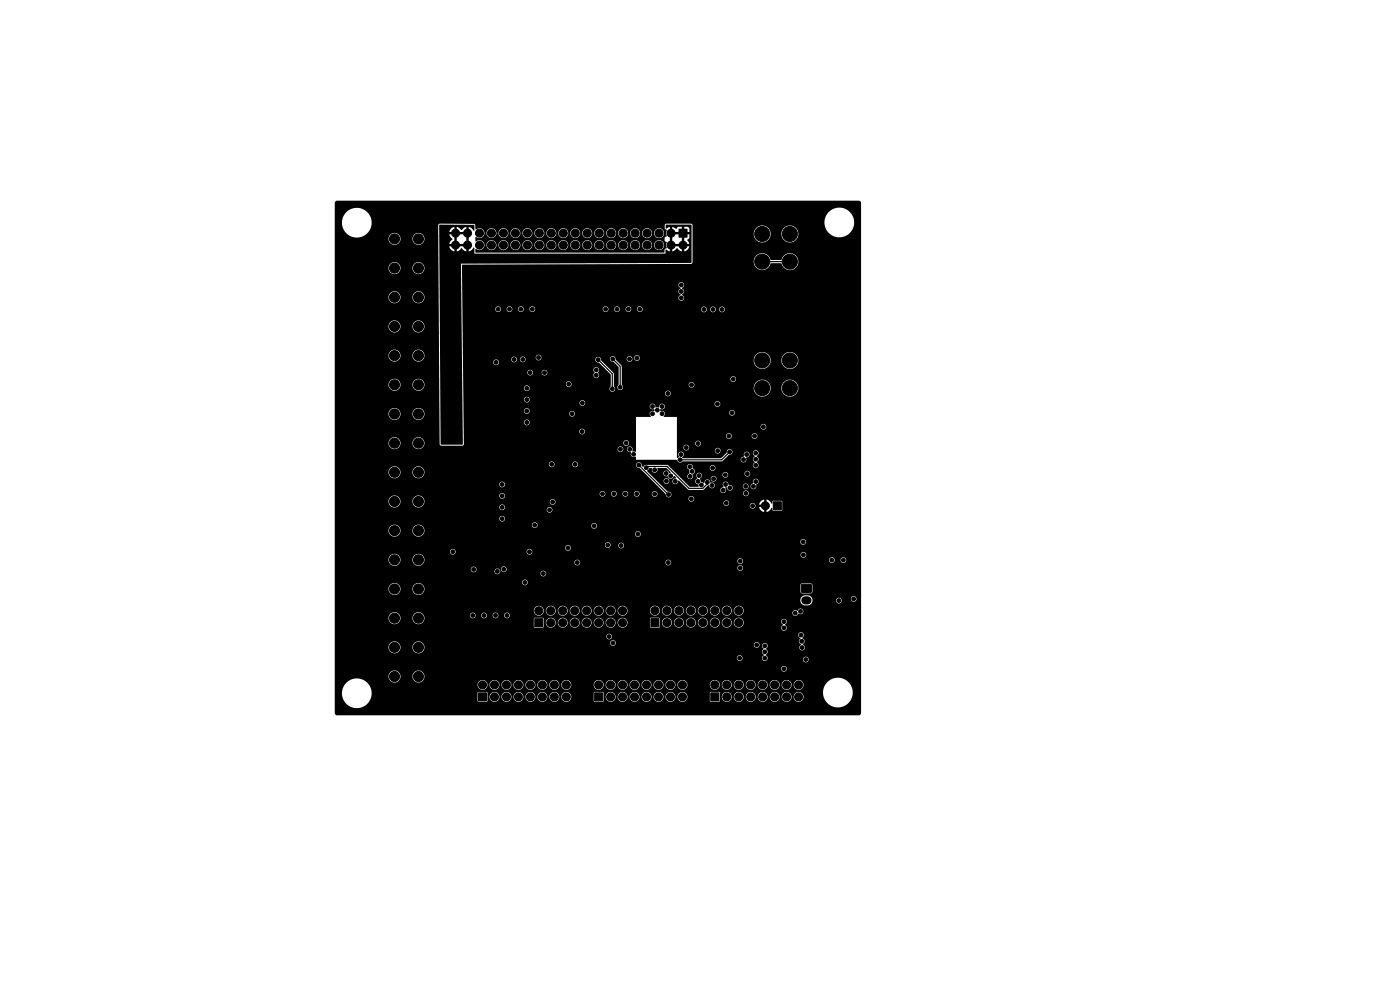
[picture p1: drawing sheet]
<svg xmlns="http://www.w3.org/2000/svg" width="297mm" height="210mm" viewBox="0 0 297 210" stroke-linecap="round" stroke-linejoin="round" font-family="sans-serif">
<g fill="#000" stroke="#000" stroke-width=".21">
<path d="M144.1 48.6h1.7v1.7h-1.7zM164.1 106.4h1.7v1.7h-1.7zM113.5 131.2h1.6v1.7h-1.6zM138.1 131.2h1.7v1.7h-1.7zM170.1 124h2v1.6h-2zM101.5 147h1.7v1.7h-1.7zM126.2 147h1.6v1.7h-1.6zM150.8 147h1.7v1.7h-1.7z"/>
<circle cx="83.7" cy="50.7" r="1.07"/>
<circle cx="83.7" cy="56.9" r="1.07"/>
<circle cx="88.8" cy="50.7" r="1.07"/>
<circle cx="88.8" cy="56.9" r="1.07"/>
<circle cx="94.7" cy="58.5" r=".4"/>
<circle cx="96.6" cy="49.5" r=".85"/>
<circle cx="96.6" cy="52" r=".85"/>
<circle cx="99.2" cy="52" r=".85"/>
<circle cx="99.2" cy="49.5" r=".85"/>
<circle cx="101.3" cy="54.7" r=".4"/>
<circle cx="101.7" cy="49.5" r=".85"/>
<circle cx="101.7" cy="52" r=".85"/>
<circle cx="104.3" cy="52" r=".85"/>
<circle cx="104.3" cy="49.5" r=".85"/>
<circle cx="105.9" cy="54.7" r=".4"/>
<circle cx="106.8" cy="49.5" r=".85"/>
<circle cx="106.8" cy="52" r=".85"/>
<circle cx="109.3" cy="52" r=".85"/>
<circle cx="109.3" cy="49.5" r=".85"/>
<circle cx="110.3" cy="54.7" r=".4"/>
<circle cx="111.9" cy="49.5" r=".85"/>
<circle cx="111.9" cy="52" r=".85"/>
<circle cx="114.4" cy="52" r=".85"/>
<circle cx="114.4" cy="49.5" r=".85"/>
<circle cx="114.8" cy="54.7" r=".4"/>
<circle cx="117" cy="52" r=".85"/>
<circle cx="117" cy="49.5" r=".85"/>
<circle cx="119.5" cy="49.5" r=".85"/>
<circle cx="119.5" cy="52" r=".85"/>
<circle cx="122" cy="49.5" r=".85"/>
<circle cx="122" cy="52" r=".85"/>
<circle cx="124.6" cy="49.5" r=".85"/>
<circle cx="124.6" cy="52" r=".85"/>
<circle cx="127.1" cy="49.5" r=".85"/>
<circle cx="127.1" cy="52" r=".85"/>
<circle cx="129.5" cy="54.6" r=".4"/>
<circle cx="129.7" cy="52" r=".85"/>
<circle cx="129.7" cy="49.5" r=".85"/>
<circle cx="132.2" cy="52" r=".85"/>
<circle cx="132.2" cy="49.5" r=".85"/>
<circle cx="134.1" cy="54.6" r=".4"/>
<circle cx="134.7" cy="52" r=".85"/>
<circle cx="134.7" cy="49.5" r=".85"/>
<circle cx="137.3" cy="52" r=".85"/>
<circle cx="137.3" cy="49.5" r=".85"/>
<circle cx="138.7" cy="54.6" r=".4"/>
<circle cx="139.8" cy="52" r=".85"/>
<circle cx="139.8" cy="49.5" r=".85"/>
<circle cx="142.4" cy="49.5" r=".85"/>
<circle cx="142.4" cy="52" r=".85"/>
<circle cx="144.9" cy="52" r=".85"/>
<circle cx="161.7" cy="55.5" r="1.6"/>
<circle cx="161.7" cy="49.6" r="1.6"/>
<circle cx="167.6" cy="55.5" r="1.6"/>
<circle cx="167.6" cy="49.6" r="1.6"/>
<circle cx="83.7" cy="75.4" r="1.07"/>
<circle cx="83.7" cy="69.2" r="1.07"/>
<circle cx="83.7" cy="63.1" r="1.07"/>
<circle cx="88.8" cy="75.4" r="1.07"/>
<circle cx="88.8" cy="63.1" r="1.07"/>
<circle cx="88.8" cy="69.2" r="1.07"/>
<circle cx="94.6" cy="78.1" r=".4"/>
<circle cx="94.8" cy="68.5" r=".4"/>
<circle cx="105.3" cy="76.9" r=".4"/>
<circle cx="105.7" cy="65.6" r=".4"/>
<circle cx="105.7" cy="68" r=".4"/>
<circle cx="108.1" cy="65.6" r=".4"/>
<circle cx="108.1" cy="68" r=".4"/>
<circle cx="109.1" cy="76.3" r=".4"/>
<circle cx="110.5" cy="68" r=".4"/>
<circle cx="110.5" cy="65.6" r=".4"/>
<circle cx="110.9" cy="76.3" r=".4"/>
<circle cx="112.5" cy="79" r=".4"/>
<circle cx="112.9" cy="65.6" r=".4"/>
<circle cx="112.9" cy="68" r=".4"/>
<circle cx="114.2" cy="75.8" r=".4"/>
<circle cx="115.5" cy="79" r=".4"/>
<circle cx="126.5" cy="78.5" r=".4"/>
<circle cx="126.5" cy="79.6" r=".4"/>
<circle cx="126.9" cy="76.3" r=".4"/>
<circle cx="128.5" cy="65.6" r=".4"/>
<circle cx="128.5" cy="68" r=".4"/>
<circle cx="130" cy="76.1" r=".4"/>
<circle cx="130.9" cy="68" r=".4"/>
<circle cx="130.9" cy="65.6" r=".4"/>
<circle cx="133.3" cy="68" r=".4"/>
<circle cx="133.3" cy="65.6" r=".4"/>
<circle cx="133.6" cy="76.1" r=".4"/>
<circle cx="135.1" cy="75.9" r=".4"/>
<circle cx="135.7" cy="65.6" r=".4"/>
<circle cx="135.7" cy="68" r=".4"/>
<circle cx="144.5" cy="60.5" r=".4"/>
<circle cx="144.5" cy="63.2" r=".4"/>
<circle cx="144.5" cy="61.8" r=".4"/>
<circle cx="149.4" cy="65.6" r=".4"/>
<circle cx="150.3" cy="74" r=".4"/>
<circle cx="150.3" cy="70.9" r=".4"/>
<circle cx="150.3" cy="67.8" r=".4"/>
<circle cx="150.3" cy="69.4" r=".4"/>
<circle cx="150.3" cy="72.4" r=".4"/>
<circle cx="150.3" cy="75.5" r=".4"/>
<circle cx="151.3" cy="65.6" r=".4"/>
<circle cx="151.8" cy="72.4" r=".4"/>
<circle cx="151.8" cy="69.4" r=".4"/>
<circle cx="151.8" cy="74" r=".4"/>
<circle cx="151.8" cy="67.8" r=".4"/>
<circle cx="151.8" cy="70.9" r=".4"/>
<circle cx="151.8" cy="75.5" r=".4"/>
<circle cx="153.2" cy="65.6" r=".4"/>
<circle cx="153.5" cy="75.5" r=".4"/>
<circle cx="153.5" cy="72.4" r=".4"/>
<circle cx="153.5" cy="74" r=".4"/>
<circle cx="153.5" cy="70.9" r=".4"/>
<circle cx="153.5" cy="67.8" r=".4"/>
<circle cx="153.5" cy="69.4" r=".4"/>
<circle cx="155.1" cy="72.4" r=".4"/>
<circle cx="155.1" cy="74" r=".4"/>
<circle cx="155.1" cy="70.9" r=".4"/>
<circle cx="155.1" cy="75.5" r=".4"/>
<circle cx="156.9" cy="74" r=".4"/>
<circle cx="156.9" cy="72.4" r=".4"/>
<circle cx="161.7" cy="76.5" r="1.6"/>
<circle cx="167.6" cy="76.5" r="1.6"/>
<circle cx="83.7" cy="87.8" r="1.07"/>
<circle cx="83.7" cy="81.6" r="1.07"/>
<circle cx="83.7" cy="94" r="1.07"/>
<circle cx="88.8" cy="87.8" r="1.07"/>
<circle cx="88.8" cy="81.6" r="1.07"/>
<circle cx="88.8" cy="94" r="1.07"/>
<circle cx="94.5" cy="87.5" r=".4"/>
<circle cx="111.8" cy="84.8" r=".4"/>
<circle cx="111.8" cy="87.2" r=".4"/>
<circle cx="111.8" cy="89.6" r=".4"/>
<circle cx="111.8" cy="82.3" r=".4"/>
<circle cx="114.1" cy="84.8" r=".4"/>
<circle cx="114.1" cy="87.2" r=".4"/>
<circle cx="114.1" cy="89.6" r=".4"/>
<circle cx="114.1" cy="82.3" r=".4"/>
<circle cx="117" cy="98.5" r=".4"/>
<circle cx="120.6" cy="81.5" r=".4"/>
<circle cx="121.4" cy="87.8" r=".4"/>
<circle cx="122" cy="98.5" r=".4"/>
<circle cx="123.5" cy="91.5" r=".4"/>
<circle cx="123.5" cy="85.5" r=".4"/>
<circle cx="129.9" cy="82.5" r=".4"/>
<circle cx="131.6" cy="82.1" r=".4"/>
<circle cx="131.6" cy="95.3" r=".4"/>
<circle cx="132.8" cy="94" r=".4"/>
<circle cx="133.6" cy="95.3" r=".4"/>
<circle cx="134.4" cy="96.4" r=".4"/>
<circle cx="135.5" cy="98.7" r=".4"/>
<circle cx="137.1" cy="99.2" r=".4"/>
<circle cx="138.4" cy="87.8" r=".4"/>
<circle cx="138.4" cy="86.2" r=".4"/>
<circle cx="138.9" cy="99.7" r=".4"/>
<circle cx="139.4" cy="87" r=".4"/>
<circle cx="140.5" cy="87.8" r=".4"/>
<circle cx="140.5" cy="86.2" r=".4"/>
<circle cx="141.7" cy="83.5" r=".4"/>
<circle cx="144.3" cy="97.5" r=".4"/>
<circle cx="144.5" cy="96.4" r=".4"/>
<circle cx="145.6" cy="94.9" r=".4"/>
<circle cx="146.4" cy="99" r=".4"/>
<circle cx="146.7" cy="81.6" r=".4"/>
<circle cx="146.8" cy="100" r=".4"/>
<circle cx="148.1" cy="94.1" r=".4"/>
<circle cx="149.8" cy="99.2" r=".4"/>
<circle cx="151.2" cy="99.3" r=".4"/>
<circle cx="152.2" cy="85.7" r=".4"/>
<circle cx="152.2" cy="88.8" r=".4"/>
<circle cx="152.2" cy="95.6" r=".4"/>
<circle cx="154.6" cy="92.5" r=".4"/>
<circle cx="154.8" cy="95.9" r=".4"/>
<circle cx="155.3" cy="87.6" r=".4"/>
<circle cx="155.5" cy="80.4" r=".4"/>
<circle cx="157.7" cy="97.5" r=".4"/>
<circle cx="157.7" cy="98.7" r=".4"/>
<circle cx="158.4" cy="96.4" r=".4"/>
<circle cx="160.1" cy="92.5" r=".4"/>
<circle cx="160.3" cy="96.1" r=".4"/>
<circle cx="160.3" cy="97.4" r=".4"/>
<circle cx="160.3" cy="98.7" r=".4"/>
<circle cx="161.7" cy="82.3" r="1.6"/>
<circle cx="162" cy="90.5" r=".4"/>
<circle cx="167.6" cy="82.3" r="1.6"/>
<circle cx="83.7" cy="100.2" r="1.07"/>
<circle cx="83.7" cy="106.4" r="1.07"/>
<circle cx="83.7" cy="112.6" r="1.07"/>
<circle cx="83.7" cy="118.8" r="1.07"/>
<circle cx="88.8" cy="100.2" r="1.07"/>
<circle cx="88.8" cy="106.4" r="1.07"/>
<circle cx="88.8" cy="112.6" r="1.07"/>
<circle cx="88.8" cy="118.8" r="1.07"/>
<circle cx="96.1" cy="117" r=".4"/>
<circle cx="106.5" cy="107.6" r=".4"/>
<circle cx="106.5" cy="105.2" r=".4"/>
<circle cx="106.5" cy="102.8" r=".4"/>
<circle cx="106.5" cy="110" r=".4"/>
<circle cx="108.9" cy="105.2" r=".4"/>
<circle cx="108.9" cy="107.6" r=".4"/>
<circle cx="108.9" cy="110" r=".4"/>
<circle cx="108.9" cy="102.8" r=".4"/>
<circle cx="112.3" cy="117" r=".4"/>
<circle cx="113.4" cy="111.4" r=".4"/>
<circle cx="116.6" cy="108.2" r=".4"/>
<circle cx="117.2" cy="106.5" r=".4"/>
<circle cx="120.5" cy="116.2" r=".4"/>
<circle cx="122.5" cy="119.3" r=".4"/>
<circle cx="126" cy="111.6" r=".4"/>
<circle cx="127.8" cy="104.7" r=".4"/>
<circle cx="127.8" cy="107.1" r=".4"/>
<circle cx="128.9" cy="115.6" r=".4"/>
<circle cx="130.2" cy="107.1" r=".4"/>
<circle cx="130.2" cy="104.7" r=".4"/>
<circle cx="131.8" cy="115.7" r=".4"/>
<circle cx="132.7" cy="104.7" r=".4"/>
<circle cx="132.7" cy="107.1" r=".4"/>
<circle cx="135.1" cy="104.7" r=".4"/>
<circle cx="135.1" cy="107.1" r=".4"/>
<circle cx="135.3" cy="113.3" r=".4"/>
<circle cx="138.9" cy="104.8" r=".4"/>
<circle cx="141.3" cy="100.4" r=".4"/>
<circle cx="141.4" cy="102.1" r=".4"/>
<circle cx="141.8" cy="119.3" r=".4"/>
<circle cx="141.8" cy="104.9" r=".4"/>
<circle cx="142.3" cy="100.9" r=".4"/>
<circle cx="143.3" cy="102.1" r=".4"/>
<circle cx="146.4" cy="101" r=".4"/>
<circle cx="146.7" cy="105.8" r=".4"/>
<circle cx="148.1" cy="102.1" r=".4"/>
<circle cx="148.3" cy="100.9" r=".4"/>
<circle cx="148.8" cy="102.9" r=".4"/>
<circle cx="150.1" cy="102.3" r=".4"/>
<circle cx="151" cy="103" r=".4"/>
<circle cx="151.4" cy="101.5" r=".4"/>
<circle cx="152.6" cy="105.9" r=".4"/>
<circle cx="153.4" cy="104" r=".4"/>
<circle cx="153.9" cy="100.7" r=".4"/>
<circle cx="153.9" cy="102.8" r=".4"/>
<circle cx="154.1" cy="106.7" r=".4"/>
<circle cx="154.8" cy="103.5" r=".4"/>
<circle cx="157" cy="119" r=".4"/>
<circle cx="158.2" cy="103.2" r=".4"/>
<circle cx="158.2" cy="104.6" r=".4"/>
<circle cx="158.5" cy="100.5" r=".4"/>
<circle cx="159.7" cy="107.3" r=".4"/>
<circle cx="159.8" cy="103.2" r=".4"/>
<circle cx="160.3" cy="102.2" r=".4"/>
<circle cx="162.4" cy="107.3" r=".85"/>
<circle cx="163.4" cy="119" r=".4"/>
<circle cx="164.4" cy="119" r=".4"/>
<circle cx="170.4" cy="115" r=".4"/>
<circle cx="170.4" cy="117.7" r=".4"/>
<circle cx="176.5" cy="118.8" r=".4"/>
<circle cx="178.9" cy="118.8" r=".4"/>
<circle cx="83.7" cy="131.1" r="1.07"/>
<circle cx="83.7" cy="137.3" r="1.07"/>
<circle cx="83.7" cy="124.9" r="1.07"/>
<circle cx="88.8" cy="131.1" r="1.07"/>
<circle cx="88.8" cy="137.3" r="1.07"/>
<circle cx="88.8" cy="124.9" r="1.07"/>
<circle cx="100.3" cy="128.2" r=".4"/>
<circle cx="100.3" cy="130.6" r=".4"/>
<circle cx="100.5" cy="120.8" r=".4"/>
<circle cx="102.7" cy="130.6" r=".4"/>
<circle cx="102.7" cy="128.2" r=".4"/>
<circle cx="105.1" cy="130.6" r=".4"/>
<circle cx="105.1" cy="128.2" r=".4"/>
<circle cx="105.5" cy="121.2" r=".4"/>
<circle cx="106.9" cy="120.8" r=".4"/>
<circle cx="107.5" cy="128.2" r=".4"/>
<circle cx="107.5" cy="130.6" r=".4"/>
<circle cx="111.4" cy="123.5" r=".4"/>
<circle cx="114.3" cy="129.6" r=".85"/>
<circle cx="115.3" cy="121.7" r=".4"/>
<circle cx="116.8" cy="132.1" r=".85"/>
<circle cx="116.8" cy="129.6" r=".85"/>
<circle cx="119.4" cy="129.6" r=".85"/>
<circle cx="119.4" cy="132.1" r=".85"/>
<circle cx="121.9" cy="132.1" r=".85"/>
<circle cx="121.9" cy="129.6" r=".85"/>
<circle cx="124.5" cy="129.6" r=".85"/>
<circle cx="124.5" cy="132.1" r=".85"/>
<circle cx="127" cy="129.6" r=".85"/>
<circle cx="127" cy="132.1" r=".85"/>
<circle cx="129.2" cy="135" r=".4"/>
<circle cx="129.5" cy="132.1" r=".85"/>
<circle cx="129.5" cy="129.6" r=".85"/>
<circle cx="130" cy="136.4" r=".4"/>
<circle cx="132.1" cy="132.1" r=".85"/>
<circle cx="132.1" cy="129.6" r=".85"/>
<circle cx="138.9" cy="129.5" r=".85"/>
<circle cx="141.5" cy="129.5" r=".85"/>
<circle cx="141.5" cy="132.1" r=".85"/>
<circle cx="144" cy="129.5" r=".85"/>
<circle cx="144" cy="132.1" r=".85"/>
<circle cx="146.6" cy="129.5" r=".85"/>
<circle cx="146.6" cy="132.1" r=".85"/>
<circle cx="149.1" cy="132.1" r=".85"/>
<circle cx="149.1" cy="129.5" r=".85"/>
<circle cx="151.6" cy="132.1" r=".85"/>
<circle cx="151.6" cy="129.5" r=".85"/>
<circle cx="154.2" cy="129.5" r=".85"/>
<circle cx="154.2" cy="132.1" r=".85"/>
<circle cx="156.7" cy="129.5" r=".85"/>
<circle cx="156.7" cy="132.1" r=".85"/>
<circle cx="156.9" cy="139.6" r=".4"/>
<circle cx="157" cy="120.5" r=".4"/>
<circle cx="160.5" cy="136.8" r=".4"/>
<circle cx="162.3" cy="139.6" r=".4"/>
<circle cx="162.3" cy="137" r=".4"/>
<circle cx="162.3" cy="138.3" r=".4"/>
<circle cx="166.3" cy="133.2" r=".4"/>
<circle cx="166.3" cy="131.9" r=".4"/>
<circle cx="168.7" cy="130" r=".4"/>
<circle cx="169.8" cy="129.7" r=".4"/>
<circle cx="169.9" cy="134.7" r=".4"/>
<circle cx="170.1" cy="136" r=".4"/>
<circle cx="170.2" cy="137.4" r=".4"/>
<circle cx="170.9" cy="139.9" r=".4"/>
<circle cx="171.3" cy="131.4" r=".4"/>
<circle cx="178" cy="127.4" r=".4"/>
<circle cx="180.8" cy="138.8" r=".4"/>
<circle cx="181.1" cy="127.1" r=".4"/>
<circle cx="83.7" cy="143.5" r="1.07"/>
<circle cx="88.8" cy="143.5" r="1.07"/>
<circle cx="102.4" cy="145.3" r=".85"/>
<circle cx="104.9" cy="147.8" r=".85"/>
<circle cx="104.9" cy="145.3" r=".85"/>
<circle cx="107.4" cy="147.8" r=".85"/>
<circle cx="107.4" cy="145.3" r=".85"/>
<circle cx="110" cy="145.3" r=".85"/>
<circle cx="110" cy="147.8" r=".85"/>
<circle cx="112.5" cy="147.8" r=".85"/>
<circle cx="112.5" cy="145.3" r=".85"/>
<circle cx="115.1" cy="147.8" r=".85"/>
<circle cx="115.1" cy="145.3" r=".85"/>
<circle cx="117.6" cy="147.8" r=".85"/>
<circle cx="117.6" cy="145.3" r=".85"/>
<circle cx="120.1" cy="147.8" r=".85"/>
<circle cx="120.1" cy="145.3" r=".85"/>
<circle cx="127" cy="145.3" r=".85"/>
<circle cx="129.5" cy="147.8" r=".85"/>
<circle cx="129.5" cy="145.3" r=".85"/>
<circle cx="132.1" cy="147.8" r=".85"/>
<circle cx="132.1" cy="145.3" r=".85"/>
<circle cx="134.6" cy="147.8" r=".85"/>
<circle cx="134.6" cy="145.3" r=".85"/>
<circle cx="137.2" cy="147.8" r=".85"/>
<circle cx="137.2" cy="145.3" r=".85"/>
<circle cx="139.7" cy="147.8" r=".85"/>
<circle cx="139.7" cy="145.3" r=".85"/>
<circle cx="142.2" cy="147.8" r=".85"/>
<circle cx="142.2" cy="145.3" r=".85"/>
<circle cx="144.8" cy="145.3" r=".85"/>
<circle cx="144.8" cy="147.8" r=".85"/>
<circle cx="151.6" cy="145.3" r=".85"/>
<circle cx="154.2" cy="147.8" r=".85"/>
<circle cx="154.2" cy="145.3" r=".85"/>
<circle cx="156.7" cy="147.8" r=".85"/>
<circle cx="156.7" cy="145.3" r=".85"/>
<circle cx="159.3" cy="147.8" r=".85"/>
<circle cx="159.3" cy="145.3" r=".85"/>
<circle cx="161.8" cy="147.8" r=".85"/>
<circle cx="161.8" cy="145.3" r=".85"/>
<circle cx="164.3" cy="147.8" r=".85"/>
<circle cx="164.3" cy="145.3" r=".85"/>
<circle cx="166.3" cy="141.9" r=".4"/>
<circle cx="166.9" cy="147.8" r=".85"/>
<circle cx="166.9" cy="145.3" r=".85"/>
<circle cx="169.4" cy="145.3" r=".85"/>
<circle cx="169.4" cy="147.8" r=".85"/>
</g>
<path d="M170.8 127.4h.5" fill="none" stroke="#000" stroke-width="1.7"/>
<path d="M161.7 55.5h5.9M126.9 76.3l3 3v3.2M130 76.1l1.6 1.6v4.4M135.5 98.7l6.3 6.3M135.5 98.7h.1M137.1 99.2l.3-.3h4.1l4.7 4.7h2.9l1-1v-.3M154.8 95.9l-1.7 1.6h-8.8M141.8 105h.1" fill="none" stroke="#000" stroke-width=".25"/>
<path d="M96.4 49.9h.5v1.7h-.5zM97.1 51.7h1.6v.6h-1.6zM97.1 49.2h1.6v.5h-1.6zM98.9 49.9h.5v1.7h-.5zM142.1 49.9h.5v1.7h-.5zM142.8 51.7h1.7v.6h-1.7zM142.8 49.2h1.7v.5h-1.7zM144.6 49.9h.6v1.7h-.6zM93.2 47.7l7.4 .1v1.1l-.5-.5-.7-.3v.9h-.5v-.9l-.4 .2-.6 .5-.6-.5-.4-.2v.9h-.5v-.9l-.8 .5-.3 .6h.9v.5h-.9l.2 .4 .5 .7-.5 .5-.2 .4h.9v.6h-.9l.3 .6 .8 .4v-.9h.5v.9l.4-.1 .6-.6 .6 .6 .4 .1v-.9h.5v.9l.5-.1 .7-.7v1.3h40.6l.1-.9 .8 .4v-.9h.5v.9l.4-.1 .7-.6 .5 .6 .4 .1v-.9h.6v.9l.6-.3 .4-.7h-.9v-.6h.9l-.4-.8 .4-.3v-.9h-.9v-.5h.9l-.1-.9-.9-.2v.9h-.6v-.9l-.8 .1-.3 .4-.9-.5v.9h-.5v-.9l-.8 .4-.1-.8h5.4l.1 .1v7.9l-.1 .1-48.8 .1 .4 38.3-.1 .1h-4.5l-.1-.1zM71.2 42.7l.3-.1h110.7l.3 .1 .2 .4v108.1l-.2 .4-.3 .1h-110.8l-.4-.5v-4.1h1.5l.1 .3a3.2 3.2 0 0 0 2.4 2.7 3.2 3.2 0 0 0 3.4-1.4h22.9l.2 .2h1.7l.2-.2v-.9h.4l.1 .2a1.06 1.06 0 0 0 1.1 .9 1.06 1.06 0 0 0 1-1.1h.4v.2a1.06 1.06 0 0 0 1.1 .9 1.06 1.06 0 0 0 1-1.1h.4v.2a1.06 1.06 0 0 0 1.2 .9 1.06 1.06 0 0 0 .9-1.1h.5v.2a1.06 1.06 0 0 0 1.1 .9 1.06 1.06 0 0 0 1-1.1h.4v.2a1.06 1.06 0 0 0 1.2 .9 1.06 1.06 0 0 0 .9-1.1h.4l.1 .2a1.06 1.06 0 0 0 1.1 .9 1.06 1.06 0 0 0 1-1.1h.4v.2a1.05 1.05 0 0 0 1.6 .7h5.2l.2 .2h1.8l.2-.2v-.9h.4v.2a1.06 1.06 0 0 0 1.1 .9 1.06 1.06 0 0 0 1-1.1h.4v.2a1.06 1.06 0 0 0 1.2 .9 1.06 1.06 0 0 0 .9-1.1h.5v.2a1.06 1.06 0 0 0 1.1 .9 1.06 1.06 0 0 0 1-1.1h.4v.2a1.06 1.06 0 0 0 1.2 .9 1.06 1.06 0 0 0 .9-1.1h.4l.1 .2a1.06 1.06 0 0 0 1.1 .9 1.06 1.06 0 0 0 1-1.1h.4v.2a1.06 1.06 0 0 0 1.1 .9 1.06 1.06 0 0 0 1-1.1h.4v.2a1.05 1.05 0 0 0 1.7 .7h5.2l.2 .2h1.7l.2-.2v-.9h.4v.2a1.06 1.06 0 0 0 1.2 .9 1.06 1.06 0 0 0 .9-1.1h.5v.2a1.06 1.06 0 0 0 1.1 .9 1.06 1.06 0 0 0 1-1.1h.4v.2a1.06 1.06 0 0 0 1.2 .9 1.06 1.06 0 0 0 .9-1.1h.4l.1 .2a1.06 1.06 0 0 0 1.1 .9 1.06 1.06 0 0 0 1-1.1h.4v.2a1.06 1.06 0 0 0 1.1 .9 1.06 1.06 0 0 0 1-1.1h.4v.2a1.06 1.06 0 0 0 1.2 .9 1.06 1.06 0 0 0 .9-1.1h.5v.2a1.05 1.05 0 0 0 1.6 .7 1.05 1.05 0 0 0-.1-1.8h4.7v.4a3.2 3.2 0 0 0 4.9 2.2 3.2 3.2 0 0 0-.3-5.4 3.2 3.2 0 0 0-4.6 2.8h-4.8a1.06 1.06 0 0 0-1.4 .9h-.5v-.2a1.06 1.06 0 0 0-1.1-.8 1.06 1.06 0 0 0-1 1h-.4v-.2a1.06 1.06 0 0 0-1.2-.8 1.06 1.06 0 0 0-.9 1h-.4l-.1-.2a1.06 1.06 0 0 0-1.1-.8 1.06 1.06 0 0 0-1 1h-.4v-.2a1.06 1.06 0 0 0-1.1-.8 1.06 1.06 0 0 0-1 1h-.4v-.2a1.06 1.06 0 0 0-1.2-.8 1.06 1.06 0 0 0-.9 1h-.5v-.2a1.06 1.06 0 0 0-1.1-.8 1.06 1.06 0 0 0-1 1h-.4l-.1-1h-1.8l-.2 .2v1.7h-5.2l.1-.1a1.06 1.06 0 0 0-.3-1.7 1.06 1.06 0 0 0-1.5 .9h-.4v-.2a1.06 1.06 0 0 0-1.2-.8 1.06 1.06 0 0 0-.9 1h-.4l-.1-.2a1.06 1.06 0 0 0-1.1-.8 1.06 1.06 0 0 0-1 1h-.4v-.2a1.06 1.06 0 0 0-1.1-.8 1.06 1.06 0 0 0-1 1h-.4v-.2a1.06 1.06 0 0 0-1.2-.8 1.06 1.06 0 0 0-.9 1h-.5v-.2a1.06 1.06 0 0 0-1.1-.8 1.06 1.06 0 0 0-1 1h-.4v-.2a1.06 1.06 0 0 0-1.2-.8 1.06 1.06 0 0 0-.9 1h-.4l-.2-1h-1.8l-.2 .2v1.7h-5.2l.2-.1a1.06 1.06 0 0 0-.4-1.7 1.06 1.06 0 0 0-1.4 .9h-.4l-.1-.2a1.06 1.06 0 0 0-1.1-.8 1.06 1.06 0 0 0-1 1h-.4v-.2a1.06 1.06 0 0 0-1.1-.8 1.06 1.06 0 0 0-1 1h-.4v-.2a1.06 1.06 0 0 0-1.2-.8 1.06 1.06 0 0 0-.9 1h-.5v-.2a1.06 1.06 0 0 0-1.1-.8 1.06 1.06 0 0 0-1 1h-.4v-.2a1.06 1.06 0 0 0-1.2-.8 1.06 1.06 0 0 0-.9 1h-.4l-.1-.2a1.06 1.06 0 0 0-1.1-.8 1.06 1.06 0 0 0-1 1h-.4l-.1-1h-1.8l-.2 .2v1.7h-22.9l.1-.3a3.1 3.1 0 0 0-.2-3.1h23v.2a1.06 1.06 0 0 0 1.2 .8 1.06 1.06 0 0 0 .9-1h.4l.1 .2a1.06 1.06 0 0 0 1.1 .8 1.06 1.06 0 0 0 1-1h.4v.2a1.06 1.06 0 0 0 1.1 .8 1.06 1.06 0 0 0 1-1h.4v.2a1.06 1.06 0 0 0 1.2 .8 1.06 1.06 0 0 0 .9-1h.5v.2a1.06 1.06 0 0 0 1.1 .8 1.06 1.06 0 0 0 1-1h.4v.2a1.06 1.06 0 0 0 1.2 .8 1.06 1.06 0 0 0 .9-1h.4l.1 .2a1.06 1.06 0 0 0 1.1 .8 1.06 1.06 0 0 0 1-1h.4v.2a1.06 1.06 0 0 0 1.1 .8 1.06 1.06 0 0 0 1-1h4.7l.1 .2a1.06 1.06 0 0 0 1.1 .8 1.06 1.06 0 0 0 1-1h.4v.2a1.06 1.06 0 0 0 1.1 .8 1.06 1.06 0 0 0 1-1h.4v.2a1.06 1.06 0 0 0 1.2 .8 1.06 1.06 0 0 0 .9-1h.5v.2a1.06 1.06 0 0 0 1.1 .8 1.06 1.06 0 0 0 1-1h.4v.2a1.06 1.06 0 0 0 1.2 .8 1.06 1.06 0 0 0 .9-1h.4l.1 .2a1.06 1.06 0 0 0 1.1 .8 1.06 1.06 0 0 0 1-1h.4v.2a1.06 1.06 0 0 0 1.1 .8 1.06 1.06 0 0 0 1-1h.4v.2a1.06 1.06 0 0 0 1.2 .8 1.06 1.06 0 0 0 .9-1h4.8v.2a1.06 1.06 0 0 0 1.1 .8 1.06 1.06 0 0 0 1-1h.4v.2a1.06 1.06 0 0 0 1.2 .8 1.06 1.06 0 0 0 .9-1h.5v.2a1.06 1.06 0 0 0 1.1 .8 1.06 1.06 0 0 0 1-1h.4v.2a1.06 1.06 0 0 0 1.2 .8 1.06 1.06 0 0 0 .9-1h.4l.1 .2a1.06 1.06 0 0 0 1.1 .8 1.06 1.06 0 0 0 1-1h.4v.2a1.06 1.06 0 0 0 1.1 .8 1.06 1.06 0 0 0 1-1h.4v.2a1.06 1.06 0 0 0 1.2 .8 1.06 1.06 0 0 0 .9-1h.5v.2a1.06 1.06 0 0 0 1.7 .6 1.06 1.06 0 0 0-.2-1.8 1.06 1.06 0 0 0-1.5 1h-.5v-.2a1.06 1.06 0 0 0-1.1-.9 1.06 1.06 0 0 0-1 1.1h-.4v-.2a1.06 1.06 0 0 0-1.2-.9 1.06 1.06 0 0 0-.9 1.1h-.4l-.1-.2a1.06 1.06 0 0 0-1.1-.9 1.06 1.06 0 0 0-1 1.1h-.4v-.2a1.06 1.06 0 0 0-1.1-.9 1.06 1.06 0 0 0-1 1.1h-.4v-.2a1.06 1.06 0 0 0-1.2-.9 1.06 1.06 0 0 0-.9 1.1h-.5v-.2a1.06 1.06 0 0 0-1.1-.9 1.06 1.06 0 0 0-1 1.1h-.4v-.2a1.06 1.06 0 0 0-1.2-.9 1.06 1.06 0 0 0-.9 1.1h-4.8v-.2a1.06 1.06 0 0 0-1.1-.9 1.06 1.06 0 0 0-1 1.1h-.4v-.2a1.06 1.06 0 0 0-1.2-.9 1.06 1.06 0 0 0-.9 1.1h-.4l-.1-.2a1.06 1.06 0 0 0-1.1-.9 1.06 1.06 0 0 0-1 1.1h-.4v-.2a1.06 1.06 0 0 0-1.1-.9 1.06 1.06 0 0 0-1 1.1h-.4v-.2a1.06 1.06 0 0 0-1.2-.9 1.06 1.06 0 0 0-.9 1.1h-.5v-.2a1.06 1.06 0 0 0-1.1-.9 1.06 1.06 0 0 0-1 1.1h-.4v-.2a1.06 1.06 0 0 0-1.2-.9 1.06 1.06 0 0 0-.9 1.1h-.4l-.1-.2a1.06 1.06 0 0 0-1.1-.9 1.06 1.06 0 0 0-1 1.1h-4.7v-.2a1.06 1.06 0 0 0-1.2-.9 1.06 1.06 0 0 0-.9 1.1h-.4l-.1-.2a1.06 1.06 0 0 0-1.1-.9 1.06 1.06 0 0 0-1 1.1h-.4v-.2a1.06 1.06 0 0 0-1.1-.9 1.06 1.06 0 0 0-1 1.1h-.4v-.2a1.06 1.06 0 0 0-1.2-.9 1.06 1.06 0 0 0-.9 1.1h-.5v-.2a1.06 1.06 0 0 0-1.1-.9 1.06 1.06 0 0 0-1 1.1h-.4v-.2a1.06 1.06 0 0 0-1.2-.9 1.06 1.06 0 0 0-.9 1.1h-.4l-.1-.2a1.06 1.06 0 0 0-1.1-.9 1.06 1.06 0 0 0-1 1.1h-.4v-.2a1.06 1.06 0 0 0-1.1-.9 1.06 1.06 0 0 0-1 1.1h-23l-.1-.2a3.2 3.2 0 0 0-3.5-1 3.2 3.2 0 0 0-2.2 3h-1.5v-3.6h11.4v.2a1.28 1.28 0 0 0 1.4 1.1 1.28 1.28 0 0 0 1.2-1.3h2.5v.2a1.28 1.28 0 0 0 2 .8 1.28 1.28 0 0 0-.2-2.1 1.28 1.28 0 0 0-1.8 1.1h-2.5v-.2a1.28 1.28 0 0 0-1.4-1.1 1.28 1.28 0 0 0-1.2 1.3h-11.4v-1.6h94.7v.1a.61 .61 0 0 0 1 .3 .61 .61 0 0 0-.1-1 .61 .61 0 0 0-.9 .6h-94.7v-2.3h85.3v.2a.61 .61 0 0 0 .7 .4 .61 .61 0 0 0 .5-.6h4.1l.1 .2a.61 .61 0 0 0 .5 .4 .61 .61 0 0 0 .6-.3h7.5l.1 .2a.61 .61 0 0 0 .9 .3 .61 .61 0 0 0-.1-1 .61 .61 0 0 0-.9 .5h-7.5a.73 .73 0 0 0-.4-1 .74 .74 0 0 0 .1-1.3 .65 .65 0 0 0 .2-1 .65 .65 0 0 0-1 .1 .65 .65 0 0 0 .3 1v.1a.67 .67 0 0 0 .1 1.1l-.5 .7h-4.1v-.2a.61 .61 0 0 0-.7-.4 .61 .61 0 0 0-.5 .6h-85.3v-2.3h11.4v.2a1.28 1.28 0 0 0 1.4 1.1 1.28 1.28 0 0 0 1.2-1.3h2.5v.2a1.28 1.28 0 0 0 1.9 .9 1.28 1.28 0 0 0 .2-2h39.8l.1 .3a.6 .6 0 0 0 1 .1h29.4v.2a.61 .61 0 0 0 1 .3 .61 .61 0 0 0-.1-1 .61 .61 0 0 0-.9 .5h-29.4l.1-.1a.61 .61 0 0 0-.4-.9 .61 .61 0 0 0-.8 .6l-39.8-.1a1.28 1.28 0 0 0-1.4-.1 1.28 1.28 0 0 0-.7 1.1h-2.5v-.2a1.28 1.28 0 0 0-1.4-1.1 1.28 1.28 0 0 0-1.2 1.3h-11.4v-2.3h57.6l.1 .2a.6 .6 0 0 0 .8 .4 .6 .6 0 0 0 .3-.9h39.5l.2 .4 .3 .2v.2a.69 .69 0 0 0 .2 1.2 .61 .61 0 0 0-.5 .9 .61 .61 0 0 0 1 .2 .61 .61 0 0 0 0-1h-.2l.1-.2a.68 .68 0 0 0 .3-.7 .68 .68 0 0 0-.5-.5 .62 .62 0 0 0 .1-1.1 .62 .62 0 0 0-1 .4h-39.5l-.1-.1a.61 .61 0 0 0-.7-.1 .61 .61 0 0 0-.4 .5h-57.6v-1.8h94.7v.2a.63 .63 0 0 0 1.1 .2 .63 .63 0 0 0-.3-1.1 .62 .62 0 0 0 .5-.8 .62 .62 0 0 0-.9-.3 .62 .62 0 0 0-.2 .9l.2 .2-.4 .7h-94.7v-.2h42.2l.2 .1h1.8l.2-.1v-.9h.4v.2a1.06 1.06 0 0 0 1.1 .8 1.06 1.06 0 0 0 1-1h.4v.2a1.06 1.06 0 0 0 1.2 .8 1.06 1.06 0 0 0 .9-1h.5v.2a1.06 1.06 0 0 0 1.1 .8 1.06 1.06 0 0 0 1-1h.4v.2a1.06 1.06 0 0 0 1.2 .8 1.06 1.06 0 0 0 .9-1h.4l.1 .2a1.06 1.06 0 0 0 1.1 .8 1.06 1.06 0 0 0 1-1h.4v.2a1.06 1.06 0 0 0 1.1 .8 1.06 1.06 0 0 0 1-1h.4v.2a1.05 1.05 0 0 0 1.7 .6h5.2l.2 .2h1.7l.2-.2v-.8h.4v.2a1.06 1.06 0 0 0 1.2 .8 1.06 1.06 0 0 0 .9-1h.5v.2a1.06 1.06 0 0 0 1.1 .8 1.06 1.06 0 0 0 1-1h.4v.2a1.06 1.06 0 0 0 1.2 .8 1.06 1.06 0 0 0 .9-1h.4l.1 .2a1.06 1.06 0 0 0 1.1 .8 1.06 1.06 0 0 0 1-1h.4v.2a1.06 1.06 0 0 0 1.1 .8 1.06 1.06 0 0 0 1-1h.4v.2a1.06 1.06 0 0 0 1.2 .8 1.06 1.06 0 0 0 .9-1h.5v.2a1.06 1.06 0 0 0 1.7 .6 1.06 1.06 0 0 0-.2-1.8 1.06 1.06 0 0 0-1.5 1h-.5v-.2a1.06 1.06 0 0 0-1.1-.9 1.06 1.06 0 0 0-1 1.1h-.4v-.2a1.06 1.06 0 0 0-1.2-.9 1.06 1.06 0 0 0-.9 1.1h-.4l-.1-.2a1.06 1.06 0 0 0-1.1-.9 1.06 1.06 0 0 0-1 1.1h-.4v-.2a1.06 1.06 0 0 0-1.1-.9 1.06 1.06 0 0 0-1 1.1h-.4v-.2a1.06 1.06 0 0 0-1.2-.9 1.06 1.06 0 0 0-.9 1.1h-.5v-.2a1.06 1.06 0 0 0-1.1-.9 1.06 1.06 0 0 0-1 1.1h-.4l-.1-1.1h-1.8l-.2 .2v1.7h-5.2l.1-.1a1.06 1.06 0 0 0-.3-1.7 1.06 1.06 0 0 0-1.5 1h-.4v-.2a1.06 1.06 0 0 0-1.2-.9 1.06 1.06 0 0 0-.9 1.1h-.4l-.1-.2a1.06 1.06 0 0 0-1.1-.9 1.06 1.06 0 0 0-1 1.1h-.4v-.2a1.06 1.06 0 0 0-1.1-.9 1.06 1.06 0 0 0-1 1.1h-.4v-.2a1.06 1.06 0 0 0-1.2-.9 1.06 1.06 0 0 0-.9 1.1h-.5v-.2a1.06 1.06 0 0 0-1.1-.9 1.06 1.06 0 0 0-1 1.1h-.4v-.2a1.06 1.06 0 0 0-1.2-.9 1.06 1.06 0 0 0-.9 1.1h-.4l-.2-1-1.8-.1-.2 .2v1.8h-42.2v-1.9h11.4v.3a1.28 1.28 0 0 0 1.4 1 1.28 1.28 0 0 0 1.2-1.3h2.5v.3a1.28 1.28 0 0 0 1.7 .9 1.28 1.28 0 0 0 .7-1.7h9.8v.1a.61 .61 0 0 0 .7 .5 .61 .61 0 0 0 .5-.6h1.2v.1a.61 .61 0 0 0 .7 .5 .61 .61 0 0 0 .5-.6h1.2v.1a.61 .61 0 0 0 .7 .5 .61 .61 0 0 0 .5-.6h1.2l.1 .1a.61 .61 0 0 0 .9 .3 .61 .61 0 0 0-.1-1 .61 .61 0 0 0-.9 .6h-1.2v-.2a.61 .61 0 0 0-.7-.4 .61 .61 0 0 0-.5 .6h-1.2v-.2a.61 .61 0 0 0-.7-.4 .61 .61 0 0 0-.5 .6h-1.2v-.2a.61 .61 0 0 0-.7-.4 .61 .61 0 0 0-.5 .6l-9.8-.1a1.28 1.28 0 0 0-1.5-.6 1.28 1.28 0 0 0-.9 1.2h-2.5a1.28 1.28 0 0 0-1.3-1.2 1.28 1.28 0 0 0-1.3 1.2h-11.4v-1.5h42.2l.1 .2a1.06 1.06 0 0 0 1.1 .8 1.06 1.06 0 0 0 1-1h.4v.2a1.06 1.06 0 0 0 1.1 .8 1.06 1.06 0 0 0 1-1h.4v.2a1.06 1.06 0 0 0 1.2 .8 1.06 1.06 0 0 0 .9-1h.5v.2a1.06 1.06 0 0 0 1.1 .8 1.06 1.06 0 0 0 1-1h.4v.2a1.06 1.06 0 0 0 1.2 .8 1.06 1.06 0 0 0 .9-1h.4l.1 .2a1.06 1.06 0 0 0 1.1 .8 1.06 1.06 0 0 0 1-1h.4v.2a1.06 1.06 0 0 0 1.1 .8 1.06 1.06 0 0 0 1-1h.4v.2a1.05 1.05 0 0 0 1.2 .8 1.05 1.05 0 0 0 .9-1.1h4.8v.2a1.06 1.06 0 0 0 1.1 .9 1.06 1.06 0 0 0 1-1.1h.4v.2a1.06 1.06 0 0 0 1.2 .9 1.06 1.06 0 0 0 .9-1.1h.5v.2a1.06 1.06 0 0 0 1.1 .9 1.06 1.06 0 0 0 1-1.1h.4v.2a1.06 1.06 0 0 0 1.2 .9 1.06 1.06 0 0 0 .9-1.1h.4l.1 .2a1.06 1.06 0 0 0 1.1 .9 1.06 1.06 0 0 0 1-1.1h.4v.2a1.06 1.06 0 0 0 1.1 .9 1.06 1.06 0 0 0 1-1.1h.4v.2a1.06 1.06 0 0 0 1.2 .9 1.06 1.06 0 0 0 .9-1.1h.5v.2a1.05 1.05 0 0 0 .9 .9 1.05 1.05 0 0 0 1-.6h10.5l.1 .4a.68 .68 0 0 0 .7 .2 .68 .68 0 0 0 .5-.4 .62 .62 0 0 0 .9-.2 .62 .62 0 0 0-.3-.9 .62 .62 0 0 0-.8 .5h-.1a.6 .6 0 0 0-.7-.1 .6 .6 0 0 0-.3 .5h-10.5l.1-.1a1.06 1.06 0 0 0-.8-1.4 1.06 1.06 0 0 0-1.2 1h-.5v-.2a1.06 1.06 0 0 0-1.1-.8 1.06 1.06 0 0 0-1 1h-.4v-.2a1.06 1.06 0 0 0-1.2-.8 1.06 1.06 0 0 0-.9 1h-.4l-.1-.2a1.06 1.06 0 0 0-1.1-.8 1.06 1.06 0 0 0-1 1h-.4v-.2a1.06 1.06 0 0 0-1.1-.8 1.06 1.06 0 0 0-1 1h-.4v-.2a1.06 1.06 0 0 0-1.2-.8 1.06 1.06 0 0 0-.9 1h-.5v-.2a1.06 1.06 0 0 0-1.1-.8 1.06 1.06 0 0 0-1 1h-.4v-.2a1.06 1.06 0 0 0-1.2-.8 1.06 1.06 0 0 0-.9 1h-4.8v-.1a1.06 1.06 0 0 0-1.1-.9 1.06 1.06 0 0 0-1 1.1h-.4v-.2a1.06 1.06 0 0 0-1.2-.9 1.06 1.06 0 0 0-.9 1.1h-.4l-.1-.2a1.06 1.06 0 0 0-1.1-.9 1.06 1.06 0 0 0-1 1.1h-.4v-.2a1.06 1.06 0 0 0-1.1-.9 1.06 1.06 0 0 0-1 1.1h-.4v-.2a1.06 1.06 0 0 0-1.2-.9 1.06 1.06 0 0 0-.9 1.1h-.5v-.2a1.06 1.06 0 0 0-1.1-.9 1.06 1.06 0 0 0-1 1.1h-.4v-.2a1.06 1.06 0 0 0-1.2-.9 1.06 1.06 0 0 0-.9 1.1h-.4l-.1-.2a1.06 1.06 0 0 0-1.1-.9 1.06 1.06 0 0 0-1 1.1h-42.2v-2.2h98.8v.2a1.07 1.07 0 0 0 1 .8 1.2 1.2 0 0 0 1.6-1h4.9l.1 .2a.6 .6 0 0 0 .8 .3 .6 .6 0 0 0 .2-.8h2.1v.1a.61 .61 0 0 0 1 .3 .61 .61 0 0 0-.1-1 .61 .61 0 0 0-.9 .6l-2.1-.1a.61 .61 0 0 0-.7-.2 .61 .61 0 0 0-.4 .6h-4.9a1.07 1.07 0 0 0-1-1.1h-.6a1.07 1.07 0 0 0-1 1.1h-98.8v-2.5h11.4v.3a1.28 1.28 0 0 0 1.4 1 1.28 1.28 0 0 0 1.2-1.3h2.5v.3a1.27 1.27 0 0 0 1.1 1 1.27 1.27 0 0 0 1.3-.7h79.9l.3 .4h1.9l.4-.4v-1.4l-.4-.4-2 .1-.2 .3v1.4h-79.9l.1-.1a1.28 1.28 0 0 0-1-1.7 1.28 1.28 0 0 0-1.5 1.2h-2.5v-.2a1.28 1.28 0 0 0-1.4-1 1.28 1.28 0 0 0-1.2 1.2h-11.4v-1.4h39.7l.1 .2a.61 .61 0 0 0 .9 .3 .61 .61 0 0 0-.1-1 .61 .61 0 0 0-.9 .5h-39.7v-2.7h28.9l.1 .3a.6 .6 0 0 0 .9 .1h4l.1 .3a.61 .61 0 0 0 .9 .2h8.8v.1a.61 .61 0 0 0 1 .3 .61 .61 0 0 0-.2-1 .61 .61 0 0 0-.8 .6h-8.8l.2-.5-.2-.4h.4v.1a.6 .6 0 0 0 .8 .4 .6 .6 0 0 0 .3-.8h49v.2a.61 .61 0 0 0 1 .3 .61 .61 0 0 0-.1-1.1 .61 .61 0 0 0-.9 .6l-49-.1a.61 .61 0 0 0-.7-.2 .61 .61 0 0 0-.4 .6l-.5-.1a.61 .61 0 0 0-.9 .5h-4l.1-.1a.61 .61 0 0 0-.4-.9 .61 .61 0 0 0-.7 .6h-28.9v-2h11.4v.2a1.28 1.28 0 0 0 1.4 1 1.28 1.28 0 0 0 1.2-1.2h2.5v.2a1.27 1.27 0 0 0 1.1 1 1.27 1.27 0 0 0 1.3-.7h32l.1 .3a.61 .61 0 0 0 .6 .3 .61 .61 0 0 0 .5-.6h18.1v.2a.6 .6 0 0 0 .8 .4 .6 .6 0 0 0 .3-.9h14.1v.2a.6 .6 0 0 0 .8 .4 .6 .6 0 0 0 .4-.8h18.3v.2a.61 .61 0 0 0 .7 .4 .61 .61 0 0 0 .5-.6h1.2v.2a.61 .61 0 0 0 1 .3 .61 .61 0 0 0-.1-1 .61 .61 0 0 0-.9 .5h-1.2v-.1a.61 .61 0 0 0-.7-.5 .61 .61 0 0 0-.5 .6l-18.4-.1a.61 .61 0 0 0-.6-.3 .61 .61 0 0 0-.5 .6h-14.1l-.1-.1a.61 .61 0 0 0-.6-.1 .61 .61 0 0 0-.4 .5h-18.1v-.1a.61 .61 0 0 0-.7-.5 .61 .61 0 0 0-.5 .6h-32l.1-.1a1.27 1.27 0 0 0-.5-1.5h80.3v.2a.61 .61 0 0 0 1 .3 .61 .61 0 0 0-.1-1 .61 .61 0 0 0-.9 .5l-80.4-.1a1.28 1.28 0 0 0-1.9 1.2h-2.5v-.3a1.28 1.28 0 0 0-1.4-1 1.28 1.28 0 0 0-1.2 1.3h-11.4v-1.8h24.5v.3a.61 .61 0 0 0 .7 .3 .61 .61 0 0 0 .5-.6h15v.2a.61 .61 0 0 0 1 .3 .61 .61 0 0 0-.1-1 .61 .61 0 0 0-.9 .5h-15l-.1-.1a.61 .61 0 0 0-.6-.5 .61 .61 0 0 0-.5 .6h-24.5v-.8h48.9v.2a.61 .61 0 0 0 1 .3 .61 .61 0 0 0-.1-1 .61 .61 0 0 0-.9 .5h-48.9v-.6h57.3v.2a.6 .6 0 0 0 .7 .4 .6 .6 0 0 0 .5-.5h1.7v.2a.61 .61 0 0 0 1 .3 .61 .61 0 0 0-.2-1 .61 .61 0 0 0-.8 .5l-1.7-.1a.61 .61 0 0 0-.6-.6 .61 .61 0 0 0-.6 .6h-57.3v-.6h98.8v.1a.61 .61 0 0 0 1 .3 .61 .61 0 0 0-.2-1 .61 .61 0 0 0-.8 .6h-98.8v-2.4h11.4v.2a1.28 1.28 0 0 0 1.4 1 1.28 1.28 0 0 0 1.2-1.2h2.5v.2a1.27 1.27 0 0 0 1 1 1.27 1.27 0 0 0 1.3-.5h44.9v.1a.61 .61 0 0 0 1 .3 .61 .61 0 0 0-.1-1 .61 .61 0 0 0-.9 .6l-44.8-.1a1.27 1.27 0 0 0-.6-1.8h23.5l.1 .2a.61 .61 0 0 0 .5 .4 .61 .61 0 0 0 .6-.4h11.4v.1a.61 .61 0 0 0 1 .3 .61 .61 0 0 0-.1-1 .61 .61 0 0 0-.9 .6h-11.4v-.2a.61 .61 0 0 0-.6-.6 .61 .61 0 0 0-.6 .6h-23.6a1.28 1.28 0 0 0-1.7 1.2h-2.5v-.3a1.28 1.28 0 0 0-1.4-1 1.28 1.28 0 0 0-1.2 1.3h-11.4v-2.6h34.9v.2a.61 .61 0 0 0 1 .3 .61 .61 0 0 0-.1-1 .61 .61 0 0 0-.9 .5h-34.9v-3.6h11.4v.2a1.28 1.28 0 0 0 1.4 1 1.28 1.28 0 0 0 1.2-1.2h2.5v.2a1.28 1.28 0 0 0 1.6 1h16.8l.2 .4 .4 .2h9.5v.1a.61 .61 0 0 0 1 .3 .61 .61 0 0 0-.2-1 .61 .61 0 0 0-.8 .6l-9.2-.1a.61 .61 0 0 0 0-1 .61 .61 0 0 0-.9 .5h-16.8l.7-.4 .2-.7h26.6a.6 .6 0 0 0 .5 .6 .6 .6 0 0 0 .7-.4h35.7l.1 .5 .3 .1h5.2v.3a.6 .6 0 0 0 .6 .3 .6 .6 0 0 0 .5-.4h.8l.5 .8 .6 .3v-.9h.5v.9a1.67 1.67 0 0 0 1.1-.9l.3 .6h1.8l.2-.1-.1-1.8-.1-.2-1.8 .1-.3 .6-.5-.6-.6-.3v.9h-.5v-.9l-.6 .3-.5 .7h.9v.5l-1.7-.1a.61 .61 0 0 0-.5-.7 .61 .61 0 0 0-.6 .6h-4.7a.61 .61 0 0 0 0-1.1 .61 .61 0 0 0-.9 .5l-35.7-.1a.61 .61 0 0 0-.5-.7 .61 .61 0 0 0-.7 .6h-26.6l-.1-.7h56.2v.2a.61 .61 0 0 0 .9 .3 .61 .61 0 0 0-.1-1 .61 .61 0 0 0-.8 .5h-56.2l-.7-.6h16.7v.1a.6 .6 0 0 0 .9 .4 .6 .6 0 0 0 .1-1h20.3l.1 .4a.61 .61 0 0 0 .7 .2 .61 .61 0 0 0 .4-.6h1.2l.1 .4a.61 .61 0 0 0 .7 .2 .61 .61 0 0 0 .4-.6h1.3v.4a.61 .61 0 0 0 .7 .2 .61 .61 0 0 0 .5-.6h1.2l.1 .4a.6 .6 0 0 0 .6 .2 .6 .6 0 0 0 .5-.5h2.6v.2a.61 .61 0 0 0 1 .3 .61 .61 0 0 0-.2-1 .61 .61 0 0 0-.8 .5l-2.6-.1a.61 .61 0 0 0-.6-.6 .61 .61 0 0 0-.6 .6h-1.2l-.1-.1a.61 .61 0 0 0-.6-.5 .61 .61 0 0 0-.5 .6h-1.3v-.1a.61 .61 0 0 0-.6-.5 .61 .61 0 0 0-.6 .6h-1.2v-.1a.61 .61 0 0 0-.7-.5 .61 .61 0 0 0-.5 .6h-20.4a.61 .61 0 0 0-.9 .5h-16.7a1.28 1.28 0 0 0-1.7 1.2h-2.5v-.2a1.28 1.28 0 0 0-1.4-1.1 1.28 1.28 0 0 0-1.2 1.3h-11.4v-3.6h34.9v.1a.61 .61 0 0 0 1 .3 .61 .61 0 0 0-.1-1 .61 .61 0 0 0-.9 .6h-34.9v-2.6h11.4v.2a1.28 1.28 0 0 0 1.4 1.1 1.28 1.28 0 0 0 1.2-1.3h2.5v.2a1.28 1.28 0 0 0 2 .8 1.28 1.28 0 0 0-.2-2.1 1.28 1.28 0 0 0-1.8 1.1h-2.5v-.2a1.28 1.28 0 0 0-1.4-1.1 1.28 1.28 0 0 0-1.2 1.3h-11.4v-1.7h45.4l.1 .3a.61 .61 0 0 0 .7 .3 .61 .61 0 0 0 .4-.6h3.8l.1 .3a.61 .61 0 0 0 .6 .3 .61 .61 0 0 0 .5-.4h12.3l.2 .4 .6 .2 5.5 5.5a.6 .6 0 0 0 .7 .7 .6 .6 0 0 0 .5-.9h15.2l.1 .2a.61 .61 0 0 0 .9 .3 .61 .61 0 0 0-.1-1 .61 .61 0 0 0-.9 .5h-15.2l-1.1-.6h11.5a.64 .64 0 0 0 1 .5 .64 .64 0 0 0 0-1.1h.3a.9 .9 0 0 0 .9 .7 .6 .6 0 0 0 .4-.9h2.2l.1 .3a.61 .61 0 0 0 .6 .3 .61 .61 0 0 0 .5-.6h.4l.1 .1a.64 .64 0 0 0 .8 .4 .64 .64 0 0 0 .3-.9 .64 .64 0 0 0 .5-.9 .64 .64 0 0 0-1-.3 .64 .64 0 0 0-.1 1l-.4 .1-.2 .5-.4-.1a.6 .6 0 0 0-.7-.5 .6 .6 0 0 0-.5 .6h-2.2l-.4-.3h-.4a.65 .65 0 0 0-1-.7 .65 .65 0 0 0-.1 1.1 .76 .76 0 0 0-.7 .7h-11.5l-1.9-1.9h1.4v.1a.61 .61 0 0 0 1 .3 .61 .61 0 0 0-.2-1 .61 .61 0 0 0-.8 .6h-1.4l-2.1-2.1 .4-.7h.6a.64 .64 0 0 0 .4 .9 .64 .64 0 0 0 .8-.7l.1-.2h1.8l.9 .9-.4 .2a.63 .63 0 0 0-.8-.5 .63 .63 0 0 0-.3 .9 .63 .63 0 0 0 .9 .2 .66 .66 0 0 0 .6 .5 .66 .66 0 0 0 .7-.5l.4 .3v.2a.64 .64 0 0 0-.7 .6 .64 .64 0 0 0 .7 .6 .64 .64 0 0 0 .5-.8l2.2 2h3.1l1.1-1a.64 .64 0 0 0 .8 .7 .64 .64 0 0 0 .5-.8 .64 .64 0 0 0-.9-.4 .66 .66 0 0 0-.7-.7 .66 .66 0 0 0-.6 .8 .98 .98 0 0 1-.9-1h2.3v.2a.61 .61 0 0 0 1 .3 .61 .61 0 0 0-.2-1 .61 .61 0 0 0-.8 .5h-2.3a.75 .75 0 0 0 .4-.8h4.4v.2a.6 .6 0 0 0 .8 .4 .6 .6 0 0 0 .3-.8h3.5l.1 .1a.61 .61 0 0 0 .9 .3 .61 .61 0 0 0-.1-1 .61 .61 0 0 0-.9 .6l-3.5-.1a.61 .61 0 0 0-.7-.2 .61 .61 0 0 0-.4 .5h-4.4a.63 .63 0 0 0-.9-.3 .63 .63 0 0 0 0 1.1 .69 .69 0 0 0-.5 .7 .69 .69 0 0 0 .7 .6v.5l-1.9-.1-4.3-4.2h3.7l.2 .4 .3 .2 .1 .7a.64 .64 0 0 0-.4 1.1 .64 .64 0 0 0 1.1-.2l-.1-.5a.75 .75 0 0 0 .5-.7 .75 .75 0 0 0-.5-.7h3.7v.1a.6 .6 0 0 0 1 .3 .6 .6 0 0 0-.2-1h8.3v.2a.63 .63 0 0 0 1.1 .2 .63 .63 0 0 0-.3-1 .73 .73 0 0 0 0-1.3 .61 .61 0 0 0 .5-.9 .61 .61 0 0 0-.9-.3 .61 .61 0 0 0-.2 .9l.2 .3a.73 .73 0 0 0 0 1.3l-.4 .6h-8.5l-.4 .1-.2 .5h-3.7a.61 .61 0 0 0-.4-.9 .61 .61 0 0 0-.8 .6h-3.7l-.5-.4h-4.4l-.7 .5-.3-.3a.61 .61 0 0 0-.5-.7 .61 .61 0 0 0-.7 .6h-12.3v-.2a.61 .61 0 0 0-.6-.6 .61 .61 0 0 0-.6 .6h-3.8v-.2a.61 .61 0 0 0-.6-.4 .61 .61 0 0 0-.6 .6h-45.4v-3.2h60l.1 .3a.61 .61 0 0 0 .7 .3 .61 .61 0 0 0 .4-.6h.8v.2a.81 .81 0 0 0 .9 .4l-.1 .3a.74 .74 0 0 0 1.1 .7v.6l8.7 .1a.67 .67 0 0 0 .5 .5 .67 .67 0 0 0 .7-.2h8.3l.5-.4h3.5a.64 .64 0 0 0 .9 .5 .64 .64 0 0 0 .3-.9 .61 .61 0 0 0 .6-.9 .61 .61 0 0 0-1-.1l-.1 .7-.5 .3-.2 .4h-3.5l1.1-1a.62 .62 0 0 0 .7-.7 .62 .62 0 0 0-.8-.6 .62 .62 0 0 0-.4 .8l-1.3 1.2h-8.1l-.1-.1a.65 .65 0 0 0 .3-1 .65 .65 0 0 0-.9-.1 .65 .65 0 0 0-.1 1l-.2 .2-.2-.1v-1.5h8l.1 .2a.61 .61 0 0 0 .9 .3 .61 .61 0 0 0-.1-1 .61 .61 0 0 0-.9 .5h-8v-.7h1.4v.2a.61 .61 0 0 0 1 .3 .61 .61 0 0 0-.2-1 .61 .61 0 0 0-.8 .5h-1.4v-.8h3.9v.1a.61 .61 0 0 0 1 .3 .61 .61 0 0 0-.2-1 .61 .61 0 0 0-.8 .6h-3.9v-1.6h10.4l.1 .3a.61 .61 0 0 0 .7 .3 .61 .61 0 0 0 .4-.6h4.3v.2a.61 .61 0 0 0 1 .3 .61 .61 0 0 0-.2-1 .61 .61 0 0 0-.8 .5h-4.3v-.1a.61 .61 0 0 0-.6-.5 .61 .61 0 0 0-.6 .6h-10.4v-2h17.7l.1 .2a.61 .61 0 0 0 .9 .3 .61 .61 0 0 0-.1-1 .61 .61 0 0 0-.9 .5h-17.7v-2.1h-2.7l-.1-.1 .2-.4v-.3h13.7v.1a.6 .6 0 0 0 1 .3 .6 .6 0 0 0-.2-1 .6 .6 0 0 0-.8 .6h-13.7v-.1a.75 .75 0 0 0-.9-.3l-.1-.1a.27 .27 0 0 1 .2-.3 .27 .27 0 0 1 .3 0 .6 .6 0 0 0 .6-.4 .6 .6 0 0 0-.4-.7h10.9v.2a.61 .61 0 0 0 1 .3 .61 .61 0 0 0-.1-1.1 .61 .61 0 0 0-.9 .6l-11-.1a.7 .7 0 0 0-.8 .8h-.7a.64 .64 0 0 0-.7-.8 .64 .64 0 0 0-.6 .9 .64 .64 0 0 0 1 .3v.4a.67 .67 0 0 0-.9 .2 .67 .67 0 0 0 .2 .9l-3.2 .1v7.3l-.1 .2-.6-.1-.1-.2a.6 .6 0 0 0-.3-.9 .6 .6 0 0 0-.8 .6h-.8v-.2a.61 .61 0 0 0-.7-.4 .61 .61 0 0 0-.5 .6h-60v-1.3h11.4v.2a1.28 1.28 0 0 0 1.4 1.1 1.28 1.28 0 0 0 1.2-1.3h2.5v.2a1.28 1.28 0 0 0 2 .8 1.28 1.28 0 0 0-.2-2.1 1.28 1.28 0 0 0-1.8 1.1h-2.5v-.2a1.28 1.28 0 0 0-1.4-1.1 1.28 1.28 0 0 0-1.2 1.3h-11.4v-6.2h11.4v.2a1.28 1.28 0 0 0 1.4 1.1 1.28 1.28 0 0 0 1.2-1.3h2.5v.2a1.28 1.28 0 0 0 2 .8 1.28 1.28 0 0 0-.2-2.1 1.28 1.28 0 0 0-1.8 1.1h-2.5v-.2a1.28 1.28 0 0 0-1.4-1.1 1.28 1.28 0 0 0-1.2 1.3h-11.4v-6.2h11.4v.2a1.28 1.28 0 0 0 1.4 1.1 1.28 1.28 0 0 0 1.2-1.3h2.5v.2a1.28 1.28 0 0 0 2 .9 1.28 1.28 0 0 0-.2-2.2 1.28 1.28 0 0 0-1.8 1.1h-2.5v-.2a1.28 1.28 0 0 0-1.4-1 1.28 1.28 0 0 0-1.2 1.2h-11.4v-6.2h11.4v.3a1.28 1.28 0 0 0 1.4 1 1.28 1.28 0 0 0 1.2-1.3h2.5v.3a1.28 1.28 0 0 0 2 .8 1.28 1.28 0 0 0-.2-2.2 1.28 1.28 0 0 0-1.8 1.1h-2.5v-.2a1.28 1.28 0 0 0-1.4-1 1.28 1.28 0 0 0-1.2 1.2h-11.4v-6.2h11.4v.3a1.28 1.28 0 0 0 1.4 1 1.28 1.28 0 0 0 1.2-1.3h2.5v.3a1.28 1.28 0 0 0 2 .8 1.28 1.28 0 0 0-.2-2.2 1.28 1.28 0 0 0-1.8 1.1h-2.5v-.2a1.28 1.28 0 0 0-1.4-1 1.28 1.28 0 0 0-1.2 1.2h-11.4v-6.1h11.4v.2a1.28 1.28 0 0 0 1.4 1 1.28 1.28 0 0 0 1.2-1.2h2.5v.2a1.28 1.28 0 0 0 2 .8 1.28 1.28 0 0 0-.2-2.2 1.28 1.28 0 0 0-1.8 1.2h-2.5v-.3a1.28 1.28 0 0 0-1.4-1 1.28 1.28 0 0 0-1.2 1.3h-11.4v-6.2h11.4v.2a1.28 1.28 0 0 0 1.4 1 1.28 1.28 0 0 0 1.2-1.2h2.5v.2a1.28 1.28 0 0 0 2 .8 1.28 1.28 0 0 0-.2-2.2 1.28 1.28 0 0 0-1.8 1.2h-2.5v-.2a1.28 1.28 0 0 0-1.4-1.1 1.28 1.28 0 0 0-1.2 1.3h-11.4v-6.2h11.4v.2a1.28 1.28 0 0 0 1.4 1.1 1.28 1.28 0 0 0 1.2-1.3h2.5v.2a1.28 1.28 0 0 0 2 .8 1.28 1.28 0 0 0-.2-2.2 1.28 1.28 0 0 0-1.8 1.2h-2.5v-.2a1.28 1.28 0 0 0-1.4-1.1 1.28 1.28 0 0 0-1.2 1.3h-11.4v-3.5h1.5l.1 .4a3.2 3.2 0 0 0 3 2.8 3.2 3.2 0 0 0 3.2-2.6h14.2l.3 46.4 .1 .3h4.7l.2-.1 .1-.4h33.8a.61 .61 0 0 0 .9 .5 .61 .61 0 0 0 .1-1 .61 .61 0 0 0-.9 .3l-.1 .2h-33.8v-2.5h24.5a.61 .61 0 0 0 .8 .6 .61 .61 0 0 0 .2-1 .61 .61 0 0 0-1 .3v.1h-24.5v-1.9h12.8a.61 .61 0 0 0 .8 .6 .61 .61 0 0 0 .1-1.1 .61 .61 0 0 0-.9 .4v.1h-12.8l-.1-2.4h12.9a.6 .6 0 0 0 .7 .6h8.9v.1a.6 .6 0 0 0 .9 .3 .6 .6 0 0 0-.1-1 .6 .6 0 0 0-.8 .6h-8.9a.61 .61 0 0 0 .5-.7 .61 .61 0 0 0-.7-.5 .61 .61 0 0 0-.5 .6h-12.9v-1.7h24.6l.1 .2a.61 .61 0 0 0 .9 .3 .61 .61 0 0 0-.1-1.1 .61 .61 0 0 0-.9 .6h-24.6v-.7h12.9v.1a.61 .61 0 0 0 .9 .3 .61 .61 0 0 0-.1-1 .61 .61 0 0 0-.8 .6h-12.9v-1.3h42.8v.1a.61 .61 0 0 0 1 .3 .61 .61 0 0 0-.2-1 .61 .61 0 0 0-.8 .6h-42.8v-1.2h12.9v.2a.61 .61 0 0 0 .9 .3 .61 .61 0 0 0-.1-1 .61 .61 0 0 0-.8 .5h-12.9v-.8h21.7l.1 .1a.61 .61 0 0 0 .9 .3 .61 .61 0 0 0-.1-1 .61 .61 0 0 0-.9 .6h-21.7l-.1-2.5h13.7v.3a.61 .61 0 0 0 .7 .3 .61 .61 0 0 0 .5-.6h1.8l.2 .5 .4 .2 10.4-.1v.2a.63 .63 0 0 0 1 .3 .63 .63 0 0 0-.1-1.1 .63 .63 0 0 0 .1-.9 .63 .63 0 0 0-1 0 .63 .63 0 0 0 .3 1l-.3 .5h-10.2a.6 .6 0 0 0 .2-1.1 .6 .6 0 0 0-1 .5h-1.8v-.1a.61 .61 0 0 0-.7-.5 .61 .61 0 0 0-.5 .6h-13.7v-2.1h6.5v.1a.61 .61 0 0 0 .9 .3 .61 .61 0 0 0-.1-1 .61 .61 0 0 0-.8 .6h-6.5v-.6h10.3v.3a.61 .61 0 0 0 .7 .2 .61 .61 0 0 0 .5-.5h.6v.1a.6 .6 0 0 0 .9 .4 .6 .6 0 0 0 .1-1h2.3l.1 .3a.61 .61 0 0 0 .9 .2h11.7l.2 .4 .6 .2 2.4 2.5 .1 2.6a.62 .62 0 0 0-.1 .9 .62 .62 0 0 0 .9-.1 .62 .62 0 0 0-.2-.9v-2.7l-2.7-2.7v-.4h1.9l.2 .5 .6 .2 1 1v3.8a.61 .61 0 0 0 0 1 .61 .61 0 0 0 .9-.3h27.8v.3a1.81 1.81 0 0 0 1.9 1.5 1.81 1.81 0 0 0 1.7-1.8h2.3v.3a1.81 1.81 0 0 0 2.8 1.2 1.81 1.81 0 0 0-.2-3.1 1.81 1.81 0 0 0-2.6 1.6h-2.3v-.2a1.81 1.81 0 0 0-1.9-1.6 1.81 1.81 0 0 0-1.7 1.8h-27.8l.1-.3-.3-.4h14.2v.2a.6 .6 0 0 0 1 .3 .6 .6 0 0 0-.1-1 .6 .6 0 0 0-.9 .5h-14.2v-1.2h23l.1 .2a.61 .61 0 0 0 .9 .3 .61 .61 0 0 0-.1-1 .61 .61 0 0 0-.9 .5h-23v-2.8l-1.3-1.5h2.3a.6 .6 0 0 0 .8 .6 .6 .6 0 0 0 .4-.8h.4l.1 .3a.62 .62 0 0 0 .8 .3h24.5v.2a1.81 1.81 0 0 0 1.9 1.6 1.81 1.81 0 0 0 1.7-1.8h2.3v.2a1.8 1.8 0 0 0 2.8 1.2 1.8 1.8 0 0 0-.2-3 1.8 1.8 0 0 0-2.6 1.6h-2.3v-.3a1.81 1.81 0 0 0-1.9-1.5 1.81 1.81 0 0 0-1.7 1.8h-24.5l.2-.1a.61 .61 0 0 0-.2-1 .61 .61 0 0 0-.9 .5l-.4-.1a.61 .61 0 0 0-.7-.2 .61 .61 0 0 0-.5 .5l-2.3-.1a.6 .6 0 0 0-.7-.5 .6 .6 0 0 0-.5 .6h-1.9a.61 .61 0 0 0-.7-.4 .61 .61 0 0 0-.5 .6h-11.6a.61 .61 0 0 0-.2-1 .61 .61 0 0 0-.9 .5h-2.3a.61 .61 0 0 0-.6-.1 .61 .61 0 0 0-.4 .6l-.6-.2a.6 .6 0 0 0-.7-.5 .6 .6 0 0 0-.5 .7h-10.3l-.1-10.7h7v.1a.61 .61 0 0 0 .6 .5 .61 .61 0 0 0 .6-.6h1.2v.1a.61 .61 0 0 0 .7 .5 .61 .61 0 0 0 .5-.6h1.2v.1a.61 .61 0 0 0 .7 .5 .61 .61 0 0 0 .5-.6h1.2v.1a.61 .61 0 0 0 .7 .5 .61 .61 0 0 0 .5-.6h14.4v.1a.61 .61 0 0 0 .7 .5 .61 .61 0 0 0 .5-.6h1.2v.1a.61 .61 0 0 0 .7 .5 .61 .61 0 0 0 .5-.6h1.2v.1a.61 .61 0 0 0 .7 .5 .61 .61 0 0 0 .5-.6h1.2l.1 .1a.6 .6 0 0 0 .6 .5 .6 .6 0 0 0 .5-.6h12.4l.1 .2a.61 .61 0 0 0 .6 .4 .61 .61 0 0 0 .6-.6h.7v.2a.61 .61 0 0 0 .6 .4 .61 .61 0 0 0 .6-.6h.7v.2a.61 .61 0 0 0 1 .3 .61 .61 0 0 0-.2-1 .61 .61 0 0 0-.8 .5h-.7l-.1-.1a.61 .61 0 0 0-.6-.5 .61 .61 0 0 0-.5 .6h-.7l-.1-.1a.61 .61 0 0 0-.6-.5 .61 .61 0 0 0-.6 .6h-12.4a.61 .61 0 0 0-.6-.6 .61 .61 0 0 0-.6 .6h-1.2v-.2a.61 .61 0 0 0-.7-.4 .61 .61 0 0 0-.5 .6h-1.2v-.2a.61 .61 0 0 0-.7-.4 .61 .61 0 0 0-.5 .6h-1.2v-.2a.61 .61 0 0 0-.7-.4 .61 .61 0 0 0-.5 .6h-14.4v-.2a.61 .61 0 0 0-.7-.4 .61 .61 0 0 0-.5 .6h-1.2v-.2a.61 .61 0 0 0-.7-.4 .61 .61 0 0 0-.5 .6h-1.2v-.2a.61 .61 0 0 0-.7-.4 .61 .61 0 0 0-.5 .6h-1.2l-.1-.2a.61 .61 0 0 0-.6-.4 .61 .61 0 0 0-.5 .6h-7v-2.4h45.8v.2a.64 .64 0 0 0 1.1 .1 .64 .64 0 0 0-.4-1 .73 .73 0 0 0 .5-.7 .73 .73 0 0 0-.5-.7 .62 .62 0 0 0 .6-.7 .62 .62 0 0 0-.8-.5 .62 .62 0 0 0-.4 .9l.4 .4a.68 .68 0 0 0-.5 .7 .68 .68 0 0 0 .5 .6l-.4 .4-.1 .3h-45.8l-.1-6.9 .1-.2 48.5-.1 .2-.1 .1-.4h13v.3a1.86 1.86 0 0 0 1.8 1.5 1.86 1.86 0 0 0 1.9-1.5h2.2a1.81 1.81 0 0 0 2.7 1.3 1.81 1.81 0 0 0 .1-3 1.81 1.81 0 0 0-2.8 1l-2.3 .1a1.82 1.82 0 0 0-2-1.5 1.82 1.82 0 0 0-1.6 1.8h-13v-5.9h13v.3a1.81 1.81 0 0 0 1.9 1.5 1.81 1.81 0 0 0 1.7-1.8h2.3v.3a1.81 1.81 0 0 0 2.8 1.2 1.81 1.81 0 0 0-.2-3.1 1.81 1.81 0 0 0-2.6 1.6h-2.3v-.2a1.81 1.81 0 0 0-1.9-1.6 1.81 1.81 0 0 0-1.7 1.8h-13v-1.8l-.2-.3-5.4-.1-.3 .2v.8l.5 .4-.2 .7 .2 .6-.5 .3v.6l.1 .2 .4 .2-.2 .6 .2 .6-.5 .2-.2 .8h-39.8l-.2-.7 .2-.1a1.07 1.07 0 0 0 1.1 .2 1.07 1.07 0 0 0 .7-1h.4v.2a1.06 1.06 0 0 0 1.2 .8 1.06 1.06 0 0 0 .9-1h.4l.1 .2a1.06 1.06 0 0 0 1.1 .8 1.06 1.06 0 0 0 1-1h.4v.2a1.06 1.06 0 0 0 1.1 .8 1.06 1.06 0 0 0 1-1h.4v.2a1.06 1.06 0 0 0 1.2 .8 1.06 1.06 0 0 0 .9-1h.5v.2a1.06 1.06 0 0 0 1.1 .8 1.06 1.06 0 0 0 1-1h.4v.2a1.06 1.06 0 0 0 1.2 .8 1.06 1.06 0 0 0 .9-1h.4l.1 .2a1.06 1.06 0 0 0 1.1 .8 1.06 1.06 0 0 0 1-1h.4v.2a1.06 1.06 0 0 0 1.1 .8 1.06 1.06 0 0 0 1-1h.4v.2a1.06 1.06 0 0 0 1.2 .8 1.06 1.06 0 0 0 .9-1h.5v.2a1.06 1.06 0 0 0 1.1 .8 1.06 1.06 0 0 0 1-1h.4v.2a1.06 1.06 0 0 0 1.2 .8 1.06 1.06 0 0 0 .9-1h.4l.1 .2a1.06 1.06 0 0 0 1.1 .8 1.06 1.06 0 0 0 1-1h.4v.2a1.06 1.06 0 0 0 1.1 .8 1.06 1.06 0 0 0 1-1h.4v.2a1.06 1.06 0 0 0 1.2 .8 1.06 1.06 0 0 0 .9-1h.5v.2a1.06 1.06 0 0 0 1.7 .6 1.06 1.06 0 0 0-.2-1.7 1.06 1.06 0 0 0-1.5 .9h-.5v-.2a1.06 1.06 0 0 0-1.1-.9 1.06 1.06 0 0 0-1 1.1h-.4v-.2a1.06 1.06 0 0 0-1.2-.9 1.06 1.06 0 0 0-.9 1.1h-.4l-.1-.2a1.06 1.06 0 0 0-1.1-.9 1.06 1.06 0 0 0-1 1.1h-.4v-.2a1.06 1.06 0 0 0-1.1-.9 1.06 1.06 0 0 0-1 1.1h-.4v-.2a1.06 1.06 0 0 0-1.2-.9 1.06 1.06 0 0 0-.9 1.1h-.5v-.2a1.06 1.06 0 0 0-1.1-.9 1.06 1.06 0 0 0-1 1.1h-.4v-.2a1.06 1.06 0 0 0-1.2-.9 1.06 1.06 0 0 0-.9 1.1h-.4l-.1-.2a1.06 1.06 0 0 0-1.1-.9 1.06 1.06 0 0 0-1 1.1h-.4v-.2a1.06 1.06 0 0 0-1.1-.9 1.06 1.06 0 0 0-1 1.1h-.4v-.2a1.06 1.06 0 0 0-1.2-.9 1.06 1.06 0 0 0-.9 1.1h-.5v-.2a1.06 1.06 0 0 0-1.1-.9 1.06 1.06 0 0 0-1 1.1h-.4v-.2a1.06 1.06 0 0 0-1.2-.9 1.06 1.06 0 0 0-.9 1.1h-.4l-.1-.2a1.06 1.06 0 0 0-1.1-.9 1.06 1.06 0 0 0-1 1.1h-.4v-.2a1.06 1.06 0 0 0-1.1-.9 1.06 1.06 0 0 0-1 1.1h-.4v-.2a1.13 1.13 0 0 0-1.9-.6l-.1-.8 .2-.2a1.07 1.07 0 0 0 1.1 .2 1.07 1.07 0 0 0 .7-.9h.4v.2a1.06 1.06 0 0 0 1.2 .8 1.06 1.06 0 0 0 .9-1h.4l.1 .2a1.06 1.06 0 0 0 1.1 .8 1.06 1.06 0 0 0 1-1h.4v.2a1.06 1.06 0 0 0 1.1 .8 1.06 1.06 0 0 0 1-1h.4v.2a1.06 1.06 0 0 0 1.2 .8 1.06 1.06 0 0 0 .9-1h.5v.2a1.06 1.06 0 0 0 1.1 .8 1.06 1.06 0 0 0 1-1h.4v.2a1.06 1.06 0 0 0 1.2 .8 1.06 1.06 0 0 0 .9-1h.4l.1 .2a1.06 1.06 0 0 0 1.1 .8 1.06 1.06 0 0 0 1-1h.4v.2a1.06 1.06 0 0 0 1.1 .8 1.06 1.06 0 0 0 1-1h.4v.2a1.06 1.06 0 0 0 1.2 .8 1.06 1.06 0 0 0 .9-1h.5v.2a1.06 1.06 0 0 0 1.1 .8 1.06 1.06 0 0 0 1-1h.4v.2a1.06 1.06 0 0 0 1.2 .8 1.06 1.06 0 0 0 .9-1h.4l.1 .2a1.06 1.06 0 0 0 1.1 .8 1.06 1.06 0 0 0 1-1h.4v.2a1.06 1.06 0 0 0 1.1 .8 1.06 1.06 0 0 0 1-1h.4v.2a1.06 1.06 0 0 0 1.2 .8 1.06 1.06 0 0 0 .9-1h.5v.2a1.06 1.06 0 0 0 1.7 .6 1.06 1.06 0 0 0-.2-1.8 1.06 1.06 0 0 0-1.5 1h-.5v-.2a1.06 1.06 0 0 0-1.1-.9 1.06 1.06 0 0 0-1 1.1h-.4v-.2a1.06 1.06 0 0 0-1.2-.9 1.06 1.06 0 0 0-.9 1.1h-.4l-.1-.2a1.06 1.06 0 0 0-1.1-.9 1.06 1.06 0 0 0-1 1.1h-.4v-.2a1.06 1.06 0 0 0-1.1-.9 1.06 1.06 0 0 0-1 1.1h-.4v-.2a1.06 1.06 0 0 0-1.2-.9 1.06 1.06 0 0 0-.9 1.1h-.5v-.2a1.06 1.06 0 0 0-1.1-.9 1.06 1.06 0 0 0-1 1.1h-.4v-.2a1.06 1.06 0 0 0-1.2-.9 1.06 1.06 0 0 0-.9 1.1h-.4l-.1-.2a1.06 1.06 0 0 0-1.1-.9 1.06 1.06 0 0 0-1 1.1h-.4v-.2a1.06 1.06 0 0 0-1.1-.9 1.06 1.06 0 0 0-1 1.1h-.4v-.2a1.06 1.06 0 0 0-1.2-.9 1.06 1.06 0 0 0-.9 1.1h-.5v-.2a1.06 1.06 0 0 0-1.1-.9 1.06 1.06 0 0 0-1 1.1h-.4v-.2a1.06 1.06 0 0 0-1.2-.9 1.06 1.06 0 0 0-.9 1.1h-.4l-.1-.2a1.06 1.06 0 0 0-1.1-.9 1.06 1.06 0 0 0-1 1.1h-.4v-.2a1.06 1.06 0 0 0-1.1-.9 1.06 1.06 0 0 0-1 1.1h-.4v-.2a1.13 1.13 0 0 0-1.9-.6l-.1-1-.3-.2-7.2-.1-.3 .4h-14.2v-.6h96.1v.3a3.2 3.2 0 0 0 4.9 2.3 3.2 3.2 0 0 0-.3-5.4 3.2 3.2 0 0 0-4.6 2.8h-96.1v-.3a3.2 3.2 0 0 0-3.3-2.8 3.2 3.2 0 0 0-3 3.1h-1.5v-4.1z" fill="#000"/>
</svg>
